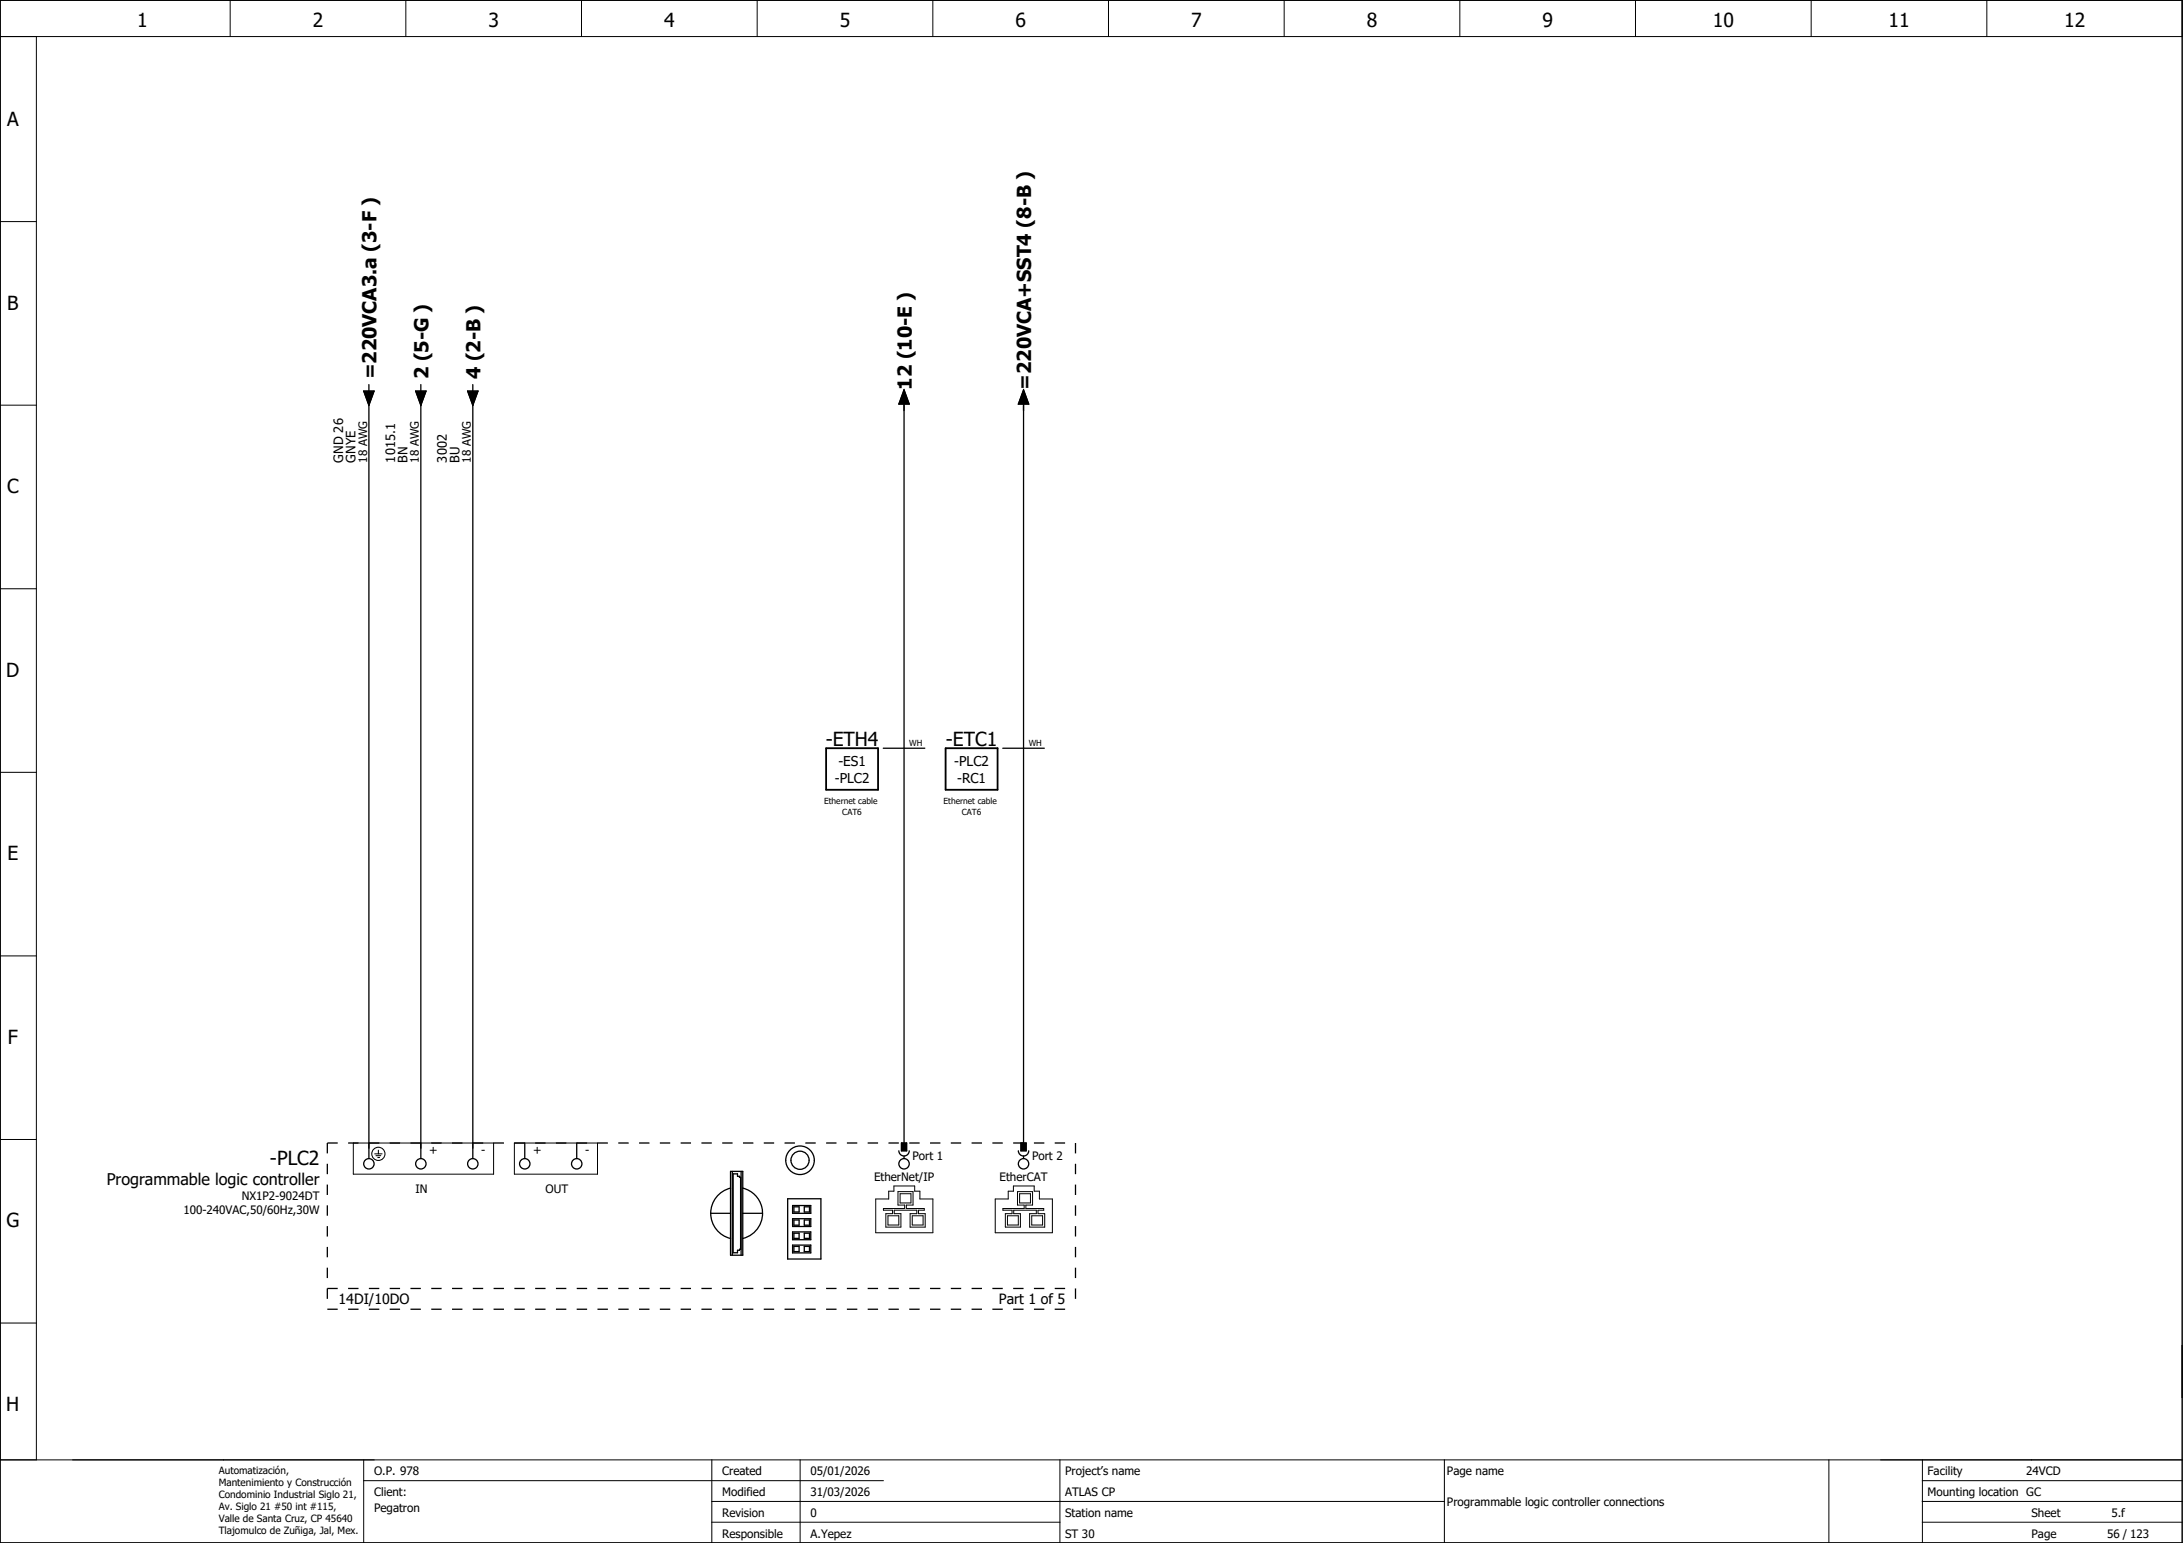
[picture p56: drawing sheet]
<svg xmlns="http://www.w3.org/2000/svg" width="420mm" height="297mm" viewBox="0 0 420 297" stroke-linecap="round" stroke-linejoin="round" font-family="sans-serif">
<defs><g id="words">
<g font-size="3.7">
<text x="26.4" y="5.2">1</text>
<text x="60.2" y="5.2">2</text>
<text x="94" y="5.2">3</text>
<text x="127.8" y="5.2">4</text>
<text x="161.6" y="5.2">5</text>
<text x="195.4" y="5.2">6</text>
<text x="229.2" y="5.2">7</text>
<text x="263.1" y="5.2">8</text>
<text x="296.9" y="5.2">9</text>
<text x="329.7" y="5.2">10</text>
<text x="363.5" y="5.2">11</text>
<text x="397.3" y="5.2">12</text>
<text x="1.4" y="24.2">A</text>
<text x="1.4" y="59.6">B</text>
<text x="72.5" y="73" transform="rotate(-90 72.5 73)">=220VCA3.a (3-F )</text>
<text x="82.5" y="73" transform="rotate(-90 82.5 73)">2 (5-G )</text>
<text x="92.5" y="73" transform="rotate(-90 92.5 73)">4 (2-B )</text>
<text x="175.5" y="75" transform="rotate(-90 175.5 75)">12 (10-E )</text>
<text x="198.5" y="75" transform="rotate(-90 198.5 75)">=220VCA+SST4 (8-B )</text>
<text x="1.4" y="94.9">C</text>
<text x="1.2" y="130.3">D</text>
<text x="158.9" y="143.5">-ETH4</text>
<text x="182.1" y="143.5">-ETC1</text>
<text x="1.4" y="165.6">E</text>
<text x="1.5" y="200.9">F</text>
<text x="52" y="224.3">-PLC2</text>
<text x="1.2" y="236.3">G</text>
<text x="1.2" y="271.6">H</text>
</g>
<text font-size="3.1" x="20.5" y="228.1">Programmable logic controller</text>
<g font-size="2.7">
<text x="65.2" y="251.1">14DI/10DO</text>
<text x="192.3" y="251.1">Part 1 of 5</text>
</g>
<g font-size="2.6">
<text x="161.4" y="147.5">-ES1</text>
<text x="183.7" y="147.5">-PLC2</text>
<text x="160.7" y="150.7">-PLC2</text>
<text x="184.2" y="150.7">-RC1</text>
</g>
<g font-size="2.5">
<text x="66" y="89" transform="rotate(-90 66 89)">GND 26</text>
<text x="68.4" y="89" transform="rotate(-90 68.4 89)">GNYE</text>
<text x="76" y="89" transform="rotate(-90 76 89)">1015.1</text>
<text x="78.4" y="89" transform="rotate(-90 78.4 89)">BN</text>
<text x="86" y="89" transform="rotate(-90 86 89)">3002</text>
<text x="88.4" y="89" transform="rotate(-90 88.4 89)">BU</text>
</g>
<g font-size="2.2">
<text x="70.6" y="89" transform="rotate(-90 70.6 89)">18 AWG</text>
<text x="80.6" y="89" transform="rotate(-90 80.6 89)">18 AWG</text>
<text x="90.6" y="89" transform="rotate(-90 90.6 89)">18 AWG</text>
<text x="82.6" y="222.1">+</text>
<text x="92.6" y="222.1">-</text>
<text x="102.6" y="222.1">+</text>
<text x="112.6" y="222.1">-</text>
<text x="168.2" y="227.3">EtherNet/IP</text>
<text x="175.6" y="223.3">Port 1</text>
<text x="192.4" y="227.3">EtherCAT</text>
<text x="198.6" y="223.3">Port 2</text>
<text x="35.3" y="233.7">100-240VAC,50/60Hz,30W</text>
<text x="46.5" y="231">NX1P2-9024DT</text>
<text x="80" y="229.6">IN</text>
<text x="105" y="229.6">OUT</text>
<text x="72" y="284">O.P. 978</text>
<text x="139" y="284">Created</text>
<text x="156" y="284">05/01/2026</text>
<text x="205" y="284">Project’s name</text>
<text x="278.5" y="284">Page name</text>
<text x="371" y="284">Facility</text>
<text x="390" y="284">24VCD</text>
<text x="72" y="288">Client:</text>
<text x="72" y="291">Pegatron</text>
<text x="139" y="292">Revision</text>
<text x="139" y="288">Modified</text>
<text x="156" y="292">0</text>
<text x="156" y="288">31/03/2026</text>
<text x="205" y="288">ATLAS CP</text>
<text x="205" y="292">Station name</text>
<text x="278.5" y="289.9">Programmable logic controller connections</text>
<text x="371" y="288">Mounting location GC</text>
<text x="391" y="292">Sheet</text>
<text x="406.4" y="292">5.f</text>
<text x="139" y="296">Responsible</text>
<text x="156" y="296">A.Yepez</text>
<text x="205" y="296">ST 30</text>
<text x="391" y="296">Page</text>
<text x="405.6" y="296">56 / 123</text>
</g>
<g font-size="1.9">
<text x="42.1" y="283.7">Automatización,</text>
<text x="42.1" y="286.1">Mantenimiento y Construcción</text>
<text x="42.1" y="288.4">Condominio Industrial Siglo 21,</text>
<text x="42.1" y="290.7">Av. Siglo 21 #50 int #115,</text>
<text x="42.1" y="293">Valle de Santa Cruz, CP 45640</text>
<text x="42.1" y="295.4">Tlajomulco de Zuñiga, Jal, Mex.</text>
</g>
<g font-size="1.6">
<text x="175" y="143.7">WH</text>
<text x="198" y="143.7">WH</text>
<text x="158.6" y="154.9">Ethernet cable</text>
<text x="181.6" y="154.9">Ethernet cable</text>
<text x="162.1" y="156.8">CAT6</text>
<text x="185.1" y="156.8">CAT6</text>
</g>
</g></defs>
<g fill="none" stroke="#000" stroke-width=".19">
<path d="M0 0h420v297h-420zM0 7h420M7 7v274M44.3 0v7M78.1 0v7M111.9 0v7M145.7 0v7M179.5 0v7M213.4 0v7M247.2 0v7M281 0v7M314.8 0v7"/>
<path d="M348.6 0v7M382.4 0v7M0 42.7h7M0 78h7M0 113.3h7M0 148.7h7M0 184h7M0 219.4h7M68 220h27v6h-27zM99 220h16v6h-16zM168.6 230.8h2.5v-1.5h1v-1h4v1h1v1.5h2.5v6.5h-11zM170.9 234h2.1v1.8h-2.1z"/>
<path d="M172.8 229.4h2.9v2.6h-1.3v.7h3.5v.3h-1.1v.6h1.3v2.6h-2.9v-2.6h1.3v-.6h-4.4v.6h1.3v2.6h-2.9v-2.6h1.3v-.6h-1.8v-.3h4.1v-.7h-1.3zM173.2 229.8h2.1v1.8h-2.1zM175.6 234h2.1v1.8h-2.1zM191.6 230.8h2.5v-1.5h1v-1h4v1h1v1.5h2.5v6.5h-11zM193.9 234h2.1v1.8h-2.1zM195.8 229.4h2.9v2.6h-1.3v.7h3.5v.3h-1.1v.6h1.3v2.6h-2.9v-2.6h1.3v-.6h-4.4v.6h1.3v2.6h-2.9v-2.6h1.3v-.6h-1.8v-.3h4.1v-.7h-1.3zM196.2 229.8h2.1v1.8h-2.1zM198.6 234h2.1v1.8h-2.1zM0 254.7h7M0 281h420M70 285h100M70 281v16"/>
<path d="M137 293h67M137 289h141M137 281v16M154 281v16M204 281v16M278 281v16M352 281v16M370 293h50M370 289h50M370 281v16M370 285h50"/>
</g>
<g fill="none" stroke="#000" stroke-width=".25">
<path d="M70 75.3h2l-1 2.7zM71 74v1.3M71 77v146M80 75.3h2l-1 2.7zM81 74v1.3M81 77v146M90 75.3h2l-1 2.7zM91 74v1.3M91 77v146M174 77.8v142.2M174 75l1 2.8h-2zM197 77.8v142.2"/>
<path d="M197 75l1 2.8h-2zM170 144h8M193 144h8M101 220v3M111 220v3M136.8 233.6a5 5 0 0 0 3.8 4.8M136.8 233.6h3.8M140.6 228.7a5 5 0 0 0-3.8 4.9M140.6 225.5h2.4v16.1h-2.4zM140.9 225.5v16.1M141.1 226h.8v.5h.4v.1h.2v13.9h-.2v.2h-.4v.5h-.8zM142.6 225.5v16.1"/>
<path d="M143 228.7a5 5 0 0 1 3.8 4.9 5 5 0 0 1-3.8 4.8M143 233.6h3.8M151.6 230.8h6.4v11.6h-6.4zM152.5 232.1h3.5v1.5h-3.5zM152.5 234.6h3.5v1.5h-3.5zM152.5 237.2h3.5v1.5h-3.5zM152.5 239.7h3.5v1.5h-3.5zM152.8 232.3h1v1h-1zM152.8 234.9h1v1h-1zM152.8 239.9h1v1h-1zM152.8 237.4h1v1h-1zM154.8 232.3h1v1h-1z"/>
<path d="M154.8 234.9h1v1h-1zM154.8 237.4h1v1h-1zM154.8 239.9h1v1h-1zM173 221.5a1 1 0 0 0 1 1 1 1 0 0 0 1-1M173.5 220h1v1.5h-1zM174 222.5v.5M196 221.5a1 1 0 0 0 1 1 1 1 0 0 0 1-1M196.5 220h1v1.5h-1zM197 222.5v.5"/>
<circle cx="71" cy="224" r="1"/>
<circle cx="81" cy="224" r="1"/>
<circle cx="91" cy="224" r="1"/>
<circle cx="101" cy="224" r="1"/>
<circle cx="111" cy="224" r="1"/>
<circle cx="154" cy="223.4" r="1.75"/>
<circle cx="154" cy="223.4" r="2.75"/>
<circle cx="174" cy="224" r="1"/>
<circle cx="197" cy="224" r="1"/>
</g>
<path d="M63 220h144M63 220v32M207 220v32M63 248h144M63 252h144" fill="none" stroke="#000" stroke-width=".25" stroke-dasharray="2 2" stroke-linecap="butt"/>
<g fill="none" stroke="#000" stroke-width=".2">
<path d="M72.1 222.1h1.4M72.4 222.5h.9M72.7 222.8h.4M72.8 221.4v.7"/>
<circle cx="72.8" cy="222.1" r="1.27"/>
</g>
<path d="M159 144h10v8h-10zM182 144h10v8h-10z" fill="none" stroke="#000" stroke-width=".35"/>
<path d="M70 75.3h2l-1 2.7zM80 75.3h2l-1 2.7zM90 75.3h2l-1 2.7zM174 75l1 2.8h-2zM197 75l1 2.8h-2zM173.5 220h1v1.5h-1zM196.5 220h1v1.5h-1z" fill="#000" stroke="#000" stroke-width=".19"/>
<use href="#words"/>
</svg>
